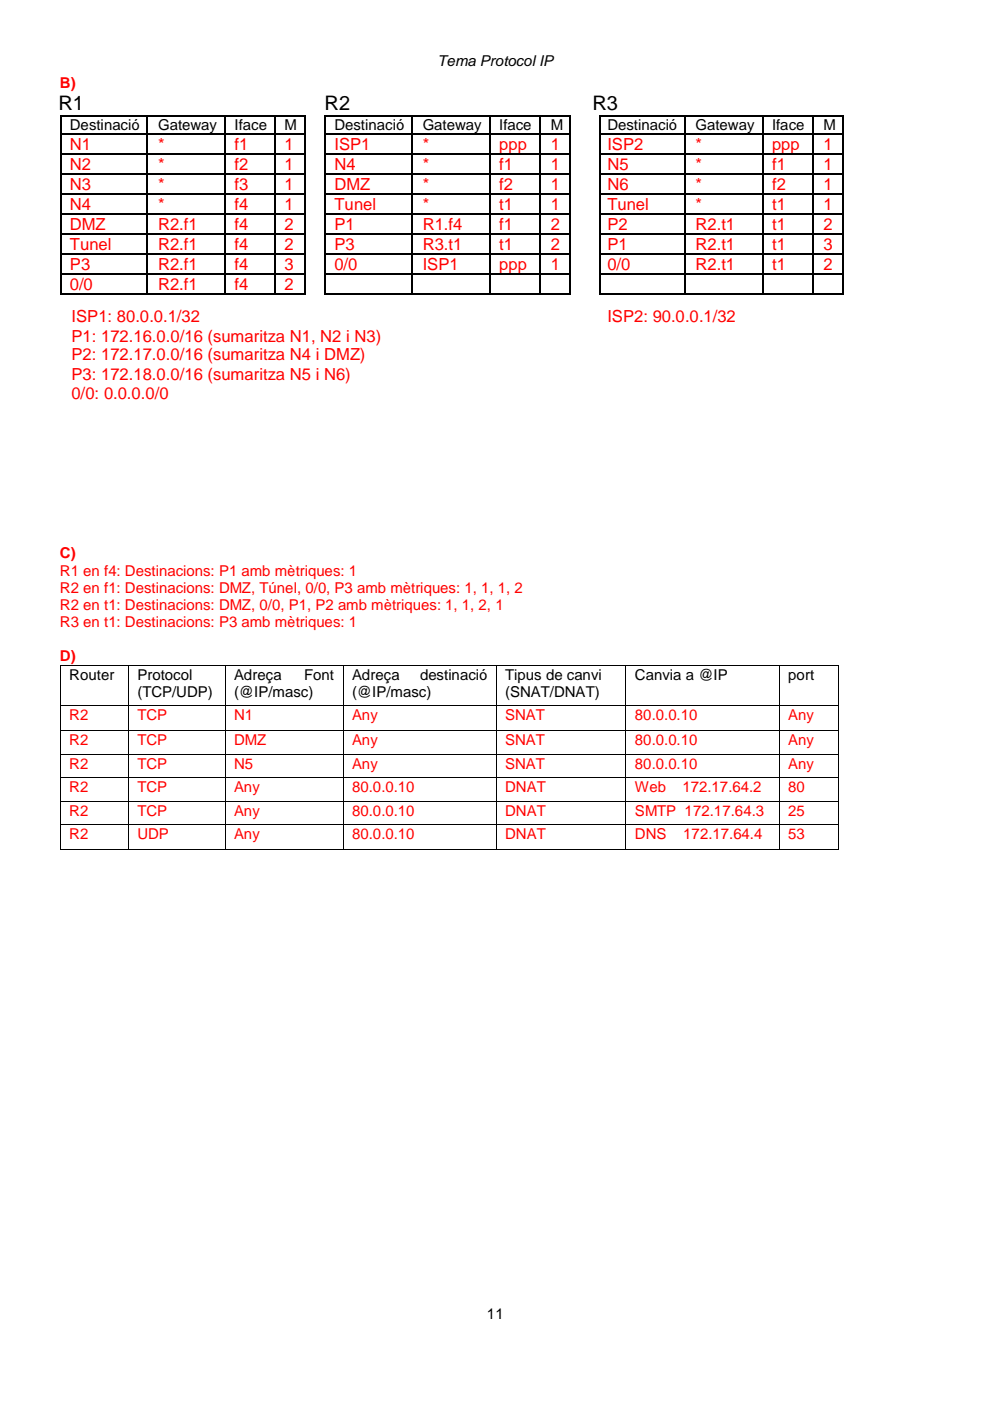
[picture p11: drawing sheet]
<svg xmlns="http://www.w3.org/2000/svg" width="210mm" height="297mm" viewBox="0 0 210 297" stroke-linecap="round" stroke-linejoin="round" font-family="sans-serif">
<defs><g id="words">
<g font-size="4.2">
<text x="12.4" y="23.3">R1</text>
<text x="68.8" y="23.3">R2</text>
<text x="125.6" y="23.3">R3</text>
</g>
<g font-size="3.5" fill="#f00">
<text x="14.8" y="31.8">N1</text>
<text x="33.5" y="31.8">*</text>
<text x="49.7" y="31.8">f1</text>
<text x="60.3" y="31.8">1</text>
<text x="70.9" y="31.8">ISP1</text>
<text x="89.6" y="31.8">*</text>
<text x="105.8" y="31.8">ppp</text>
<text x="116.8" y="31.8">1</text>
<text x="128.8" y="31.8">ISP2</text>
<text x="147.4" y="31.8">*</text>
<text x="163.7" y="31.8">ppp</text>
<text x="174.6" y="31.8">1</text>
<text x="14.8" y="36.1">N2</text>
<text x="14.8" y="40.3">N3</text>
<text x="33.5" y="36.1">*</text>
<text x="33.5" y="40.3">*</text>
<text x="49.7" y="36.1">f2</text>
<text x="49.7" y="40.3">f3</text>
<text x="60.3" y="36.1">1</text>
<text x="60.3" y="40.3">1</text>
<text x="70.9" y="36.1">N4</text>
<text x="70.9" y="40.3">DMZ</text>
<text x="89.6" y="36.1">*</text>
<text x="89.6" y="40.3">*</text>
<text x="105.8" y="36.1">f1</text>
<text x="105.8" y="40.3">f2</text>
<text x="116.8" y="36.1">1</text>
<text x="116.8" y="40.3">1</text>
<text x="128.8" y="36.1">N5</text>
<text x="128.8" y="40.3">N6</text>
<text x="147.4" y="36.1">*</text>
<text x="147.4" y="40.3">*</text>
<text x="163.7" y="36.1">f1</text>
<text x="163.7" y="40.3">f2</text>
<text x="174.6" y="36.1">1</text>
<text x="174.6" y="40.3">1</text>
<text x="14.8" y="44.5">N4</text>
<text x="33.5" y="44.5">*</text>
<text x="49.7" y="44.5">f4</text>
<text x="60.3" y="44.5">1</text>
<text x="70.9" y="44.5">Tunel</text>
<text x="89.6" y="44.5">*</text>
<text x="105.8" y="44.5">t1</text>
<text x="116.8" y="44.5">1</text>
<text x="128.8" y="44.5">Tunel</text>
<text x="147.4" y="44.5">*</text>
<text x="163.7" y="44.5">t1</text>
<text x="174.6" y="44.5">1</text>
<text x="14.8" y="48.8">DMZ</text>
<text x="14.8" y="53">Tunel</text>
<text x="33.5" y="48.8">R2.f1</text>
<text x="33.5" y="53">R2.f1</text>
<text x="49.7" y="48.8">f4</text>
<text x="49.7" y="53">f4</text>
<text x="60.3" y="48.8">2</text>
<text x="60.3" y="53">2</text>
<text x="70.9" y="48.8">P1</text>
<text x="70.9" y="53">P3</text>
<text x="89.6" y="48.8">R1.f4</text>
<text x="89.6" y="53">R3.t1</text>
<text x="105.8" y="48.8">f1</text>
<text x="105.8" y="53">t1</text>
<text x="116.8" y="48.8">2</text>
<text x="116.8" y="53">2</text>
<text x="128.8" y="48.8">P2</text>
<text x="128.8" y="53">P1</text>
<text x="147.4" y="48.8">R2.t1</text>
<text x="147.4" y="53">R2.t1</text>
<text x="163.7" y="48.8">t1</text>
<text x="163.7" y="53">t1</text>
<text x="174.6" y="48.8">2</text>
<text x="174.6" y="53">3</text>
<text x="14.8" y="57.3">P3</text>
<text x="33.5" y="57.3">R2.f1</text>
<text x="49.7" y="57.3">f4</text>
<text x="60.3" y="57.3">3</text>
<text x="70.9" y="57.3">0/0</text>
<text x="89.6" y="57.3">ISP1</text>
<text x="105.8" y="57.3">ppp</text>
<text x="116.8" y="57.3">1</text>
<text x="128.8" y="57.3">0/0</text>
<text x="147.4" y="57.3">R2.t1</text>
<text x="163.7" y="57.3">t1</text>
<text x="174.6" y="57.3">2</text>
<text x="14.8" y="61.5">0/0</text>
<text x="33.5" y="61.5">R2.f1</text>
<text x="49.7" y="61.5">f4</text>
<text x="60.3" y="61.5">2</text>
<text x="15.2" y="68.3">ISP1: 80.0.0.1/32</text>
<text x="128.8" y="68.3">ISP2: 90.0.0.1/32</text>
<text x="15.2" y="72.5">P1: 172.16.0.0/16 (sumaritza N1, N2 i N3)</text>
<text x="15.2" y="76.4">P2: 172.17.0.0/16 (sumaritza N4 i DMZ)</text>
<text x="15.2" y="80.6">P3: 172.18.0.0/16 (sumaritza N5 i N6)</text>
<text x="15.2" y="84.5">0/0: 0.0.0.0/0</text>
</g>
<g font-size="3.2">
<text x="92.8" y="13.9">Tema Protocol IP</text>
<text x="14.8" y="27.6">Destinació</text>
<text x="33.5" y="27.6">Gateway</text>
<text x="49.7" y="27.6">Iface</text>
<text x="60.3" y="27.6">M</text>
<text x="70.9" y="27.6">Destinació</text>
<text x="89.6" y="27.6">Gateway</text>
<text x="105.8" y="27.6">Iface</text>
<text x="116.8" y="27.6">M</text>
<text x="128.8" y="27.6">Destinació</text>
<text x="147.4" y="27.6">Gateway</text>
<text x="163.7" y="27.6">Iface</text>
<text x="174.6" y="27.6">M</text>
<text x="14.7" y="144.1">Router</text>
<text x="29.1" y="144.1">Protocol</text>
<text x="29.1" y="147.8">(TCP/UDP)</text>
<text x="49.6" y="144.1">Adreça</text>
<text x="49.6" y="147.8">(@IP/masc)</text>
<text x="64.5" y="144.1">Font</text>
<text x="74.6" y="144.1">Adreça</text>
<text x="74.6" y="147.8">(@IP/masc)</text>
<text x="89.1" y="144.1">destinació</text>
<text x="107.1" y="144.1">Tipus de canvi</text>
<text x="107.1" y="147.8">(SNAT/DNAT)</text>
<text x="134.6" y="144.1">Canvia a @IP</text>
<text x="167.1" y="144.1">port</text>
<text x="103.3" y="279.6">11</text>
</g>
<g font-size="3.2" fill="#f00">
<text x="12.7" y="18.6">B)</text>
<text x="12.7" y="118.3">C)</text>
<text x="12.7" y="122">R1 en f4: Destinacions: P1 amb mètriques: 1</text>
<text x="12.7" y="125.7">R2 en f1: Destinacions: DMZ, Túnel, 0/0, P3 amb mètriques: 1, 1, 1, 2</text>
<text x="12.7" y="129.3">R2 en t1: Destinacions: DMZ, 0/0, P1, P2 amb mètriques: 1, 1, 2, 1</text>
<text x="12.7" y="133">R3 en t1: Destinacions: P3 amb mètriques: 1</text>
<text x="12.7" y="140.2">D)</text>
<text x="14.7" y="152.7">R2</text>
<text x="29.1" y="152.7">TCP</text>
<text x="49.6" y="152.7">N1</text>
<text x="74.6" y="152.7">Any</text>
<text x="107.1" y="152.7">SNAT</text>
<text x="134.6" y="152.7">80.0.0.10</text>
<text x="167.1" y="152.7">Any</text>
<text x="14.7" y="158">R2</text>
<text x="29.1" y="158">TCP</text>
<text x="49.6" y="158">DMZ</text>
<text x="74.6" y="158">Any</text>
<text x="107.1" y="158">SNAT</text>
<text x="134.6" y="158">80.0.0.10</text>
<text x="167.1" y="158">Any</text>
<text x="14.7" y="162.9">R2</text>
<text x="14.7" y="168">R2</text>
<text x="29.1" y="162.9">TCP</text>
<text x="29.1" y="168">TCP</text>
<text x="49.6" y="162.9">N5</text>
<text x="49.6" y="168">Any</text>
<text x="74.6" y="162.9">Any</text>
<text x="74.6" y="168">80.0.0.10</text>
<text x="107.1" y="162.9">SNAT</text>
<text x="107.1" y="168">DNAT</text>
<text x="134.6" y="162.9">80.0.0.10</text>
<text x="134.6" y="168">Web</text>
<text x="144.7" y="168">172.17.64.2</text>
<text x="167.1" y="162.9">Any</text>
<text x="167.1" y="168">80</text>
<text x="14.7" y="173.1">R2</text>
<text x="29.1" y="173.1">TCP</text>
<text x="49.6" y="173.1">Any</text>
<text x="74.6" y="173.1">80.0.0.10</text>
<text x="107.1" y="173.1">DNAT</text>
<text x="134.6" y="173.1">SMTP 172.17.64.3</text>
<text x="167.1" y="173.1">25</text>
<text x="14.7" y="177.9">R2</text>
<text x="29.1" y="177.9">UDP</text>
<text x="49.6" y="177.9">Any</text>
<text x="74.6" y="177.9">80.0.0.10</text>
<text x="107.1" y="177.9">DNAT</text>
<text x="134.6" y="177.9">DNS</text>
<text x="144.9" y="177.9">172.17.64.4</text>
<text x="167.1" y="177.9">53</text>
</g>
</g></defs>
<g fill="#000">
<path d="M68.7 24.3h.4v.4h-.4zM68.7 28.2h.4v.4h-.4zM68.7 32.5h.4v.4h-.4zM68.7 36.7h.4v.4h-.4zM87.1 24.3h.4v.4h-.4zM87.1 28.2h.4v.4h-.4zM87.1 32.5h.4v.4h-.4zM87.1 36.7h.4v.4h-.4zM103.7 24.3h.4v.4h-.4zM103.7 28.2h.4v.4h-.4zM103.7 32.5h.4v.4h-.4zM103.7 36.7h.4v.4h-.4z"/>
<path d="M114.3 24.3h.3v.4h-.3zM114.3 28.2h.3v.4h-.3zM114.3 32.5h.3v.4h-.3zM114.3 36.7h.3v.4h-.3zM120.6 24.3h.4v.4h-.4zM120.6 28.2h.4v.4h-.4zM120.6 32.5h.4v.4h-.4zM120.6 36.7h.4v.4h-.4zM68.7 41h.4v.3h-.4zM68.7 45.3h.4v.3h-.4zM68.7 49.5h.4v.3h-.4zM68.7 53.7h.4v.4h-.4z"/>
<path d="M68.7 58h.4v.3h-.4zM87.1 41h.4v.3h-.4zM87.1 45.3h.4v.3h-.4zM87.1 49.5h.4v.3h-.4zM87.1 53.7h.4v.4h-.4zM87.1 58h.4v.3h-.4zM103.7 41h.4v.3h-.4zM103.7 45.3h.4v.3h-.4zM103.7 49.5h.4v.3h-.4zM103.7 53.7h.4v.4h-.4zM103.7 58h.4v.3h-.4zM114.3 41h.3v.3h-.3z"/>
<path d="M114.3 45.3h.3v.3h-.3zM114.3 49.5h.3v.3h-.3zM114.3 53.7h.3v.4h-.3zM114.3 58h.3v.3h-.3zM120.6 41h.4v.3h-.4zM120.6 45.3h.4v.3h-.4zM120.6 49.5h.4v.3h-.4zM120.6 53.7h.4v.4h-.4zM120.6 58h.4v.3h-.4zM68.7 62.2h.4v.4h-.4zM87.1 62.2h.4v.4h-.4zM103.7 62.2h.4v.4h-.4z"/>
<path d="M114.3 62.2h.3v.4h-.3zM120.6 62.2h.4v.4h-.4z"/>
</g>
<g fill="none" stroke="#000" stroke-width=".34">
<path d="M69.1 24.5h18M69.1 32.7h18M69.1 36.9h18M87.3 24.7v3.5M87.3 28.6v3.9M87.3 32.9v3.8M87.3 37.1v3.9M87.5 24.5h16.2M87.5 32.7h16.2M87.5 36.9h16.2M104.1 24.5h10.2M104.1 32.7h10.2"/>
<path d="M104.1 36.9h10.2M114.6 24.5h6M114.6 32.7h6M114.6 36.9h6M69.1 41.1h18M69.1 45.4h18M69.1 49.7h18M69.1 53.9h18M69.1 58.2h18M87.3 41.3v4M87.3 45.6v3.9M87.3 49.8v3.9"/>
<path d="M87.3 54.1v3.9M87.3 58.3v3.9M87.5 41.1h16.2M87.5 45.4h16.2M87.5 49.7h16.2M87.5 53.9h16.2M87.5 58.2h16.2M104.1 41.1h10.2M104.1 45.4h10.2M104.1 49.7h10.2M104.1 53.9h10.2M104.1 58.2h10.2"/>
<path d="M114.6 41.1h6M114.6 45.4h6M114.6 49.7h6M114.6 53.9h6M114.6 58.2h6M69.1 62.4h18M87.5 62.4h16.2M104.1 62.4h10.2M114.6 62.4h6"/>
</g>
<g fill="none" stroke="#000" stroke-width=".38">
<path d="M68.9 24.7v3.5M68.9 28.6v3.9M68.9 32.9v3.8M68.9 37.1v3.9M69.1 28.4h18M87.5 28.4h16.2M103.9 24.7v3.5M103.9 28.6v3.9M103.9 32.9v3.8M103.9 37.1v3.9M104.1 28.4h10.2M114.4 24.7v3.5"/>
<path d="M114.4 28.6v3.9M114.4 32.9v3.8M114.4 37.1v3.9M114.6 28.4h6M120.8 24.7v3.5M120.8 28.6v3.9M120.8 32.9v3.8M120.8 37.1v3.9M68.9 41.3v4M68.9 45.6v3.9M68.9 49.8v3.9M68.9 54.1v3.9"/>
<path d="M68.9 58.3v3.9M103.9 41.3v4M103.9 45.6v3.9M103.9 49.8v3.9M103.9 54.1v3.9M103.9 58.3v3.9M114.4 41.3v4M114.4 45.6v3.9M114.4 49.8v3.9M114.4 54.1v3.9M114.4 58.3v3.9M120.8 41.3v4"/>
<path d="M120.8 45.6v3.9M120.8 49.8v3.9M120.8 54.1v3.9M120.8 58.3v3.9"/>
</g>
<path d="M12.6 19.3h.4v.3h-.4z" fill="#fff"/>
<g fill="#000">
<path d="M12.7 24.3h.3v.4h-.3zM12.7 28.2h.3v.4h-.3zM12.7 32.5h.3v.4h-.3zM12.7 36.7h.3v.4h-.3zM31 24.3h.4v.4h-.4zM31 28.2h.4v.4h-.4zM31 32.5h.4v.4h-.4zM31 36.7h.4v.4h-.4zM47.6 24.3h.4v.4h-.4zM47.6 28.2h.4v.4h-.4zM47.6 32.5h.4v.4h-.4zM47.6 36.7h.4v.4h-.4z"/>
<path d="M58.2 24.3h.3v.4h-.3zM58.2 28.2h.3v.4h-.3zM58.2 32.5h.3v.4h-.3zM58.2 36.7h.3v.4h-.3zM64.5 24.3h.4v.4h-.4zM64.5 28.2h.4v.4h-.4zM64.5 32.5h.4v.4h-.4zM64.5 36.7h.4v.4h-.4zM127 24.3h.3v.4h-.3zM127 28.2h.3v.4h-.3zM127 32.5h.3v.4h-.3zM127 36.7h.3v.4h-.3z"/>
<path d="M144.9 24.3h.4v.4h-.4zM144.9 28.2h.4v.4h-.4zM144.9 32.5h.4v.4h-.4zM144.9 36.7h.4v.4h-.4zM161.5 24.3h.4v.4h-.4zM161.5 28.2h.4v.4h-.4zM161.5 32.5h.4v.4h-.4zM161.5 36.7h.4v.4h-.4zM172.1 24.3h.4v.4h-.4zM172.1 28.2h.4v.4h-.4zM172.1 32.5h.4v.4h-.4zM172.1 36.7h.4v.4h-.4z"/>
<path d="M178.5 24.3h.3v.4h-.3zM178.5 28.2h.3v.4h-.3zM178.5 32.5h.3v.4h-.3zM178.5 36.7h.3v.4h-.3zM12.7 41h.3v.3h-.3zM12.7 45.3h.3v.3h-.3zM12.7 49.5h.3v.3h-.3zM12.7 53.7h.3v.4h-.3zM12.7 58h.3v.3h-.3zM31 41h.4v.3h-.4zM31 45.3h.4v.3h-.4zM31 49.5h.4v.3h-.4z"/>
<path d="M31 53.7h.4v.4h-.4zM31 58h.4v.3h-.4zM47.6 41h.4v.3h-.4zM47.6 45.3h.4v.3h-.4zM47.6 49.5h.4v.3h-.4zM47.6 53.7h.4v.4h-.4zM47.6 58h.4v.3h-.4zM58.2 41h.3v.3h-.3zM58.2 45.3h.3v.3h-.3zM58.2 49.5h.3v.3h-.3zM58.2 53.7h.3v.4h-.3zM58.2 58h.3v.3h-.3z"/>
<path d="M64.5 41h.4v.3h-.4zM64.5 45.3h.4v.3h-.4zM64.5 49.5h.4v.3h-.4zM64.5 53.7h.4v.4h-.4zM64.5 58h.4v.3h-.4zM127 41h.3v.3h-.3zM127 45.3h.3v.3h-.3zM127 49.5h.3v.3h-.3zM127 53.7h.3v.4h-.3zM127 58h.3v.3h-.3zM144.9 41h.4v.3h-.4zM144.9 45.3h.4v.3h-.4z"/>
<path d="M144.9 49.5h.4v.3h-.4zM144.9 53.7h.4v.4h-.4zM144.9 58h.4v.3h-.4zM161.5 41h.4v.3h-.4zM161.5 45.3h.4v.3h-.4zM161.5 49.5h.4v.3h-.4zM161.5 53.7h.4v.4h-.4zM161.5 58h.4v.3h-.4zM172.1 41h.4v.3h-.4zM172.1 45.3h.4v.3h-.4zM172.1 49.5h.4v.3h-.4zM172.1 53.7h.4v.4h-.4z"/>
<path d="M172.1 58h.4v.3h-.4zM178.5 41h.3v.3h-.3zM178.5 45.3h.3v.3h-.3zM178.5 49.5h.3v.3h-.3zM178.5 53.7h.3v.4h-.3zM178.5 58h.3v.3h-.3zM12.7 62.2h.3v.4h-.3zM31 62.2h.4v.4h-.4zM47.6 62.2h.4v.4h-.4zM58.2 62.2h.3v.4h-.3zM64.5 62.2h.4v.4h-.4zM127 62.2h.3v.4h-.3z"/>
<path d="M144.9 62.2h.4v.4h-.4zM161.5 62.2h.4v.4h-.4zM172.1 62.2h.4v.4h-.4zM178.5 62.2h.3v.4h-.3zM12.7 141h.2v.1h-.2zM12.7 149.5h.2v.2h-.2zM12.7 154.9h.2v.1h-.2zM12.7 159.8h.2v.2h-.2zM27.1 141h.2v.1h-.2zM27.1 149.5h.2v.2h-.2zM27.1 154.9h.2v.1h-.2zM27.1 159.8h.2v.2h-.2z"/>
<path d="M47.6 141h.2v.1h-.2zM47.6 149.5h.2v.2h-.2zM47.6 154.9h.2v.1h-.2zM47.6 159.8h.2v.2h-.2zM72.6 141h.2v.1h-.2zM72.6 149.5h.2v.2h-.2zM72.6 154.9h.2v.1h-.2zM72.6 159.8h.2v.2h-.2zM105.1 141h.2v.1h-.2zM105.1 149.5h.2v.2h-.2zM105.1 154.9h.2v.1h-.2zM105.1 159.8h.2v.2h-.2z"/>
<path d="M132.6 141h.2v.1h-.2zM132.6 149.5h.2v.2h-.2zM132.6 154.9h.2v.1h-.2zM132.6 159.8h.2v.2h-.2zM165.1 141h.2v.1h-.2zM165.1 149.5h.2v.2h-.2zM165.1 154.9h.2v.1h-.2zM165.1 159.8h.2v.2h-.2zM177.6 141h.2v.1h-.2zM177.6 149.5h.2v.2h-.2zM177.6 154.9h.2v.1h-.2zM177.6 159.8h.2v.2h-.2z"/>
<path d="M12.7 164.8h.2v.2h-.2zM12.7 169.9h.2v.2h-.2zM12.7 174.8h.2v.2h-.2zM27.1 164.8h.2v.2h-.2zM27.1 169.9h.2v.2h-.2zM27.1 174.8h.2v.2h-.2zM47.6 164.8h.2v.2h-.2zM47.6 169.9h.2v.2h-.2zM47.6 174.8h.2v.2h-.2zM72.6 164.8h.2v.2h-.2zM72.6 169.9h.2v.2h-.2zM72.6 174.8h.2v.2h-.2z"/>
<path d="M105.1 164.8h.2v.2h-.2zM105.1 169.9h.2v.2h-.2zM105.1 174.8h.2v.2h-.2zM132.6 164.8h.2v.2h-.2zM132.6 169.9h.2v.2h-.2zM132.6 174.8h.2v.2h-.2zM165.1 164.8h.2v.2h-.2zM165.1 169.9h.2v.2h-.2zM165.1 174.8h.2v.2h-.2zM177.6 164.8h.2v.2h-.2zM177.6 169.9h.2v.2h-.2zM177.6 174.8h.2v.2h-.2z"/>
<path d="M12.7 180h.2v.2h-.2zM27.1 180h.2v.2h-.2zM47.6 180h.2v.2h-.2zM72.6 180h.2v.2h-.2zM105.1 180h.2v.2h-.2zM132.6 180h.2v.2h-.2zM165.1 180h.2v.2h-.2zM177.6 180h.2v.2h-.2z"/>
</g>
<g fill="none" stroke="#000" stroke-width=".34">
<path d="M12.9 24.7v3.5M12.9 28.6v3.9M12.9 32.9v3.8M12.9 37.1v3.9M13 24.5h18M13 32.7h18M13 36.9h18M31.2 24.7v3.5M31.2 28.6v3.9M31.2 32.9v3.8M31.2 37.1v3.9M31.4 24.5h16.2"/>
<path d="M31.4 32.7h16.2M31.4 36.9h16.2M48 24.5h10.2M48 32.7h10.2M48 36.9h10.2M58.5 24.5h6M58.5 32.7h6M58.5 36.9h6M127.3 24.5h17.6M127.3 32.7h17.6M127.3 36.9h17.6M145.3 24.5h16.2"/>
<path d="M145.3 32.7h16.2M145.3 36.9h16.2M161.7 24.7v3.5M161.7 28.6v3.9M161.7 32.9v3.8M161.7 37.1v3.9M161.9 24.5h10.2M161.9 32.7h10.2M161.9 36.9h10.2M172.3 24.7v3.5M172.3 28.6v3.9M172.3 32.9v3.8"/>
<path d="M172.3 37.1v3.9M172.5 24.5h6M172.5 32.7h6M172.5 36.9h6M178.6 24.7v3.5M178.6 28.6v3.9M178.6 32.9v3.8M178.6 37.1v3.9M12.9 41.3v4M12.9 45.6v3.9M12.9 49.8v3.9M12.9 54.1v3.9"/>
<path d="M12.9 58.3v3.9M13 41.1h18M13 45.4h18M13 49.7h18M13 53.9h18M13 58.2h18M31.2 41.3v4M31.2 45.6v3.9M31.2 49.8v3.9M31.2 54.1v3.9M31.2 58.3v3.9M31.4 41.1h16.2"/>
<path d="M31.4 45.4h16.2M31.4 49.7h16.2M31.4 53.9h16.2M31.4 58.2h16.2M48 41.1h10.2M48 45.4h10.2M48 49.7h10.2M48 53.9h10.2M48 58.2h10.2M58.5 41.1h6M58.5 45.4h6M58.5 49.7h6"/>
<path d="M58.5 53.9h6M58.5 58.2h6M127.3 41.1h17.6M127.3 45.4h17.6M127.3 49.7h17.6M127.3 53.9h17.6M127.3 58.2h17.6M145.3 41.1h16.2M145.3 45.4h16.2M145.3 49.7h16.2M145.3 53.9h16.2M145.3 58.2h16.2"/>
<path d="M161.7 41.3v4M161.7 45.6v3.9M161.7 49.8v3.9M161.7 54.1v3.9M161.7 58.3v3.9M161.9 41.1h10.2M161.9 45.4h10.2M161.9 49.7h10.2M161.9 53.9h10.2M161.9 58.2h10.2M172.3 41.3v4M172.3 45.6v3.9"/>
<path d="M172.3 49.8v3.9M172.3 54.1v3.9M172.3 58.3v3.9M172.5 41.1h6M172.5 45.4h6M172.5 49.7h6M172.5 53.9h6M172.5 58.2h6M178.6 41.3v4M178.6 45.6v3.9M178.6 49.8v3.9M178.6 54.1v3.9"/>
<path d="M178.6 58.3v3.9M13 62.4h18M31.4 62.4h16.2M48 62.4h10.2M58.5 62.4h6M127.3 62.4h17.6M145.3 62.4h16.2M161.9 62.4h10.2M172.5 62.4h6"/>
</g>
<g fill="none" stroke="#000" stroke-width=".38">
<path d="M13 28.4h18M31.4 28.4h16.2M47.8 24.7v3.5M47.8 28.6v3.9M47.8 32.9v3.8M47.8 37.1v3.9M48 28.4h10.2M58.4 24.7v3.5M58.4 28.6v3.9M58.4 32.9v3.8M58.4 37.1v3.9M58.5 28.4h6"/>
<path d="M64.7 24.7v3.5M64.7 28.6v3.9M64.7 32.9v3.8M64.7 37.1v3.9M127.1 24.7v3.5M127.1 28.6v3.9M127.1 32.9v3.8M127.1 37.1v3.9M127.3 28.4h17.6M145.1 24.7v3.5M145.1 28.6v3.9M145.1 32.9v3.8"/>
<path d="M145.1 37.1v3.9M145.3 28.4h16.2M161.9 28.4h10.2M172.5 28.4h6M47.8 41.3v4M47.8 45.6v3.9M47.8 49.8v3.9M47.8 54.1v3.9M47.8 58.3v3.9M58.4 41.3v4M58.4 45.6v3.9M58.4 49.8v3.9"/>
<path d="M58.4 54.1v3.9M58.4 58.3v3.9M64.7 41.3v4M64.7 45.6v3.9M64.7 49.8v3.9M64.7 54.1v3.9M64.7 58.3v3.9M127.1 41.3v4M127.1 45.6v3.9M127.1 49.8v3.9M127.1 54.1v3.9M127.1 58.3v3.9"/>
<path d="M145.1 41.3v4M145.1 45.6v3.9M145.1 49.8v3.9M145.1 54.1v3.9M145.1 58.3v3.9"/>
</g>
<g fill="none" stroke="#000" stroke-width=".21">
<path d="M12.8 141.1v8.4M12.8 149.7v5.2M12.8 155v4.8M12.8 160v4.8M12.9 141.1h14.2M12.9 149.6h14.2M12.9 154.9h14.2M12.9 159.9h14.2M27.2 141.1v8.4M27.2 149.7v5.2M27.2 155v4.8M27.2 160v4.8"/>
<path d="M27.3 141.1h20.3M27.3 149.6h20.3M27.3 154.9h20.3M27.3 159.9h20.3M47.7 141.1v8.4M47.7 149.7v5.2M47.7 155v4.8M47.7 160v4.8M47.8 141.1h24.8M47.8 149.6h24.8M47.8 154.9h24.8M47.8 159.9h24.8"/>
<path d="M72.7 141.1v8.4M72.7 149.7v5.2M72.7 155v4.8M72.7 160v4.8M72.8 141.1h32.3M72.8 149.6h32.3M72.8 154.9h32.3M72.8 159.9h32.3M105.2 141.1v8.4M105.2 149.7v5.2M105.2 155v4.8M105.2 160v4.8"/>
<path d="M105.3 141.1h27.3M105.3 149.6h27.3M105.3 154.9h27.3M105.3 159.9h27.3M132.7 141.1v8.4M132.7 149.7v5.2M132.7 155v4.8M132.7 160v4.8M132.8 141.1h32.3M132.8 149.6h32.3M132.8 154.9h32.3M132.8 159.9h32.3"/>
<path d="M165.2 141.1v8.4M165.2 149.7v5.2M165.2 155v4.8M165.2 160v4.8M165.3 141.1h12.3M165.3 149.6h12.3M165.3 154.9h12.3M165.3 159.9h12.3M177.7 141.1v8.4M177.7 149.7v5.2M177.7 155v4.8M177.7 160v4.8"/>
<path d="M12.8 165v4.9M12.8 170.1v4.7M12.8 175v5M12.9 164.9h14.2M12.9 170h14.2M12.9 174.9h14.2M27.2 165v4.9M27.2 170.1v4.7M27.2 175v5M27.3 164.9h20.3M27.3 170h20.3M27.3 174.9h20.3"/>
<path d="M47.7 165v4.9M47.7 170.1v4.7M47.7 175v5M47.8 164.9h24.8M47.8 170h24.8M47.8 174.9h24.8M72.7 165v4.9M72.7 170.1v4.7M72.7 175v5M72.8 164.9h32.3M72.8 170h32.3M72.8 174.9h32.3"/>
<path d="M105.2 165v4.9M105.2 170.1v4.7M105.2 175v5M105.3 164.9h27.3M105.3 170h27.3M105.3 174.9h27.3M132.7 165v4.9M132.7 170.1v4.7M132.7 175v5M132.8 164.9h32.3M132.8 170h32.3M132.8 174.9h32.3"/>
<path d="M165.2 165v4.9M165.2 170.1v4.7M165.2 175v5M165.3 164.9h12.3M165.3 170h12.3M165.3 174.9h12.3M177.7 165v4.9M177.7 170.1v4.7M177.7 175v5M12.9 180.1h14.2M27.3 180.1h20.3M47.8 180.1h24.8"/>
<path d="M72.8 180.1h32.3M105.3 180.1h27.3M132.8 180.1h32.3M165.3 180.1h12.3"/>
</g>
<use href="#words"/>
</svg>
